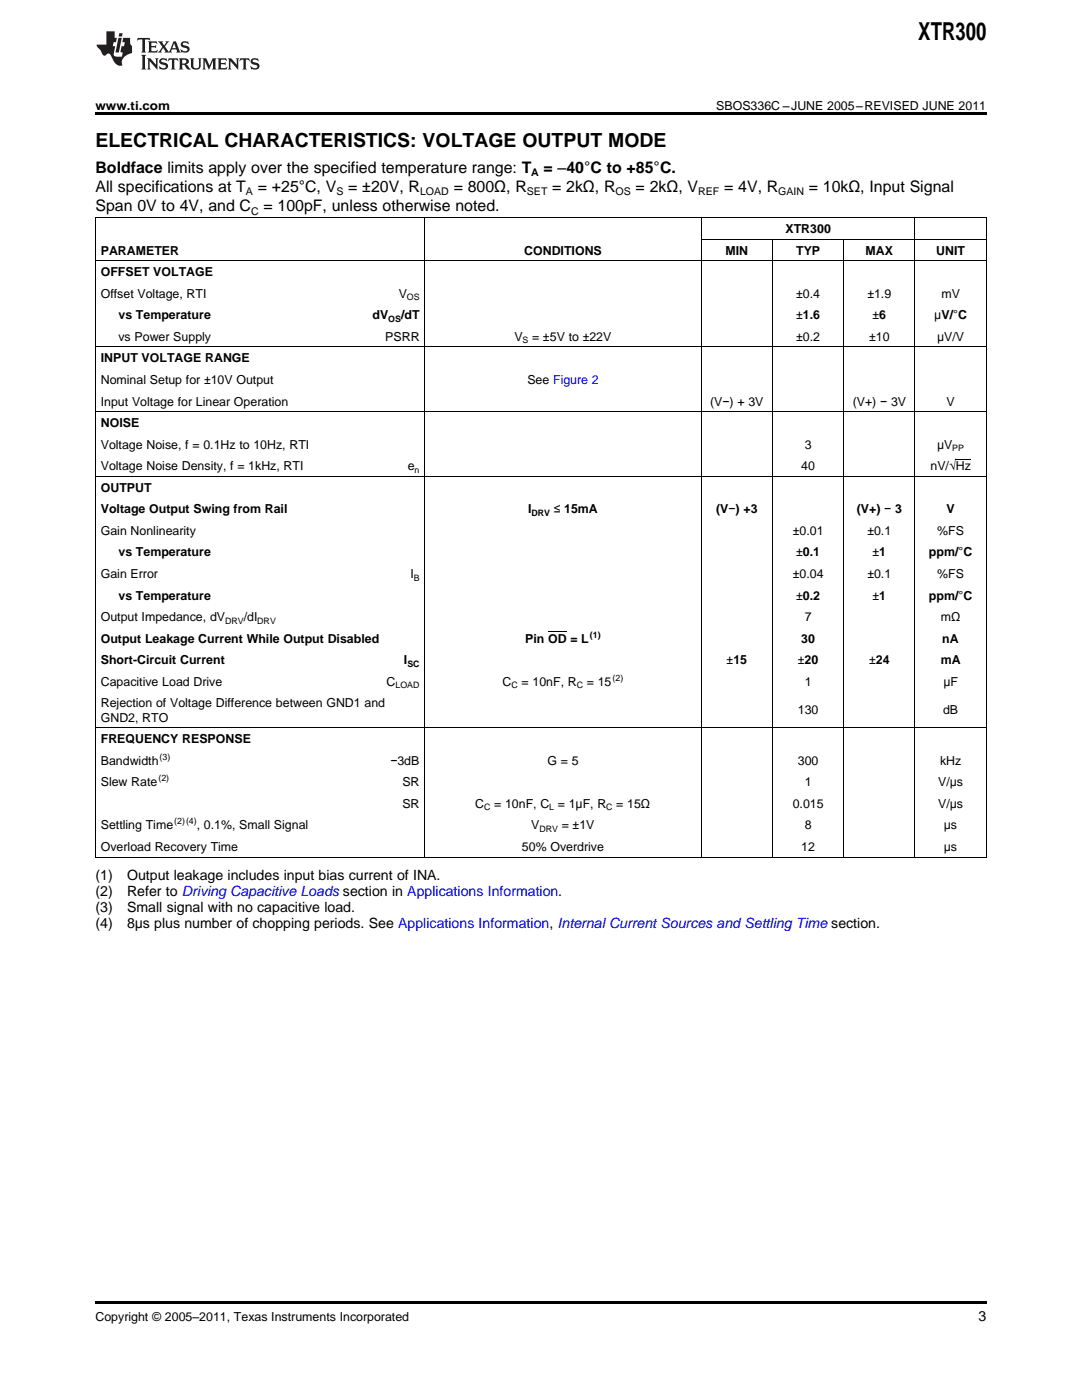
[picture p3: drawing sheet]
<svg xmlns="http://www.w3.org/2000/svg" width="216mm" height="279mm" viewBox="0 0 216 279" stroke-linecap="round" stroke-linejoin="round" font-family="sans-serif">
<defs><g id="words">
<text font-size="4.9" x="183.2" y="7.9">XTR300</text>
<text font-size="3.9" x="19" y="29.3">ELECTRICAL CHARACTERISTICS: VOLTAGE OUTPUT MODE</text>
<g font-size="3.2">
<text x="19" y="34.4">Boldface limits apply over the specified temperature range: T</text>
<text x="108.5" y="34.4">= –40°C to +85°C.</text>
<text x="19" y="38.3">All specifications at T</text>
<text x="51.4" y="38.3">= +25°C, V</text>
<text x="69.5" y="38.3">= ±20V, R</text>
<text x="90.5" y="38.3">= 800Ω, R</text>
<text x="110.2" y="38.3">= 2kΩ, R</text>
<text x="126.8" y="38.3">= 2kΩ, V</text>
<text x="144.5" y="38.3">= 4V, R</text>
<text x="161.4" y="38.3">= 10kΩ, Input Signal</text>
<text x="19" y="42.2">Span 0V to 4V, and C</text>
<text x="52.6" y="42.2">= 100pF, unless otherwise noted.</text>
</g>
<g font-size="2.8">
<text x="19" y="175.7">(1)</text>
<text x="19" y="178.9">(2)</text>
<text x="25.4" y="175.7">Output leakage includes input bias current of INA.</text>
<text x="25.4" y="178.9">Refer to Driving Capacitive Loads section in Applications Information.</text>
<text x="19" y="182">(3)</text>
<text x="19" y="185.2">(4)</text>
<text x="25.4" y="182">Small signal with no capacitive load.</text>
<text x="25.4" y="185.2">8μs plus number of chopping periods. See Applications Information, Internal Current Sources and Settling Time section.</text>
<text x="195.3" y="263.6">3</text>
</g>
<g font-size="2.5">
<text x="19" y="21.9">www.ti.com</text>
<text x="142.9" y="21.9">SBOS336C –JUNE 2005–REVISED JUNE 2011</text>
<text x="156.7" y="46.5">XTR300</text>
<text x="20.1" y="50.8">PARAMETER</text>
<text x="104.6" y="50.8">CONDITIONS</text>
<text x="144.8" y="50.8">MIN</text>
<text x="158.9" y="50.8">TYP</text>
<text x="172.7" y="50.8">MAX</text>
<text x="186.8" y="50.8">UNIT</text>
<text x="20.1" y="55.1">OFFSET VOLTAGE</text>
<text x="20.1" y="59.4">Offset Voltage, RTI</text>
<text x="79.6" y="59.4">V</text>
<text x="158.9" y="59.4">±0.4</text>
<text x="173.1" y="59.4">±1.9</text>
<text x="187.9" y="59.4">mV</text>
<text x="23.6" y="63.7">vs Temperature</text>
<text x="74.3" y="63.7">dV</text>
<text x="80" y="63.7">/dT</text>
<text x="158.9" y="63.7">±1.6</text>
<text x="174.1" y="63.7">±6</text>
<text x="186.4" y="63.7">μV/°C</text>
<text x="23.6" y="68">vs Power Supply</text>
<text x="76.9" y="68">PSRR</text>
<text x="102.7" y="68">V</text>
<text x="106.2" y="68">= ±5V to ±22V</text>
<text x="158.9" y="68">±0.2</text>
<text x="173.4" y="68">±10</text>
<text x="187" y="68">μV/V</text>
<text x="20.1" y="72.3">INPUT VOLTAGE RANGE</text>
<text x="20.1" y="76.6">Nominal Setup for ±10V Output</text>
<text x="105.2" y="76.6">See Figure 2</text>
<text x="20.1" y="80.9">Input Voltage for Linear Operation</text>
<text x="141.7" y="80.9">(V−) + 3V</text>
<text x="170.1" y="80.9">(V+) − 3V</text>
<text x="188.9" y="80.9">V</text>
<text x="20.1" y="85.2">NOISE</text>
<text x="20.1" y="89.5">Voltage Noise, f = 0.1Hz to 10Hz, RTI</text>
<text x="160.6" y="89.5">3</text>
<text x="187" y="89.5">μV</text>
<text x="20.1" y="93.8">Voltage Noise Density, f = 1kHz, RTI</text>
<text x="81.4" y="93.8">e</text>
<text x="159.9" y="93.8">40</text>
<text x="185.7" y="93.8">nV/√Hz</text>
<text x="20.1" y="98.1">OUTPUT</text>
<text x="20.1" y="102.4">Voltage Output Swing from Rail</text>
<text x="20.1" y="106.8">Gain Nonlinearity</text>
<text x="105.4" y="102.4">I</text>
<text x="110.5" y="102.4">≤ 15mA</text>
<text x="142.9" y="102.4">(V−) +3</text>
<text x="158.2" y="106.8">±0.01</text>
<text x="171" y="102.4">(V+) − 3</text>
<text x="173.1" y="106.8">±0.1</text>
<text x="187" y="106.8">%FS</text>
<text x="188.9" y="102.4">V</text>
<text x="23.6" y="111.1">vs Temperature</text>
<text x="158.9" y="111.1">±0.1</text>
<text x="174.1" y="111.1">±1</text>
<text x="185.3" y="111.1">ppm/°C</text>
<text x="20.1" y="115.4">Gain Error</text>
<text x="23.6" y="119.7">vs Temperature</text>
<text x="81.9" y="115.4">I</text>
<text x="158.2" y="115.4">±0.04</text>
<text x="158.9" y="119.7">±0.2</text>
<text x="173.1" y="115.4">±0.1</text>
<text x="174.1" y="119.7">±1</text>
<text x="185.3" y="119.7">ppm/°C</text>
<text x="187" y="115.4">%FS</text>
<text x="20.1" y="124">Output Impedance, dV</text>
<text x="48.6" y="124">/dI</text>
<text x="160.6" y="124">7</text>
<text x="187.7" y="124">mΩ</text>
<text x="20.1" y="128.3">Output Leakage Current While Output Disabled</text>
<text x="104.8" y="128.3">Pin OD = L</text>
<text x="159.9" y="128.3">30</text>
<text x="188" y="128.3">nA</text>
<text x="20.1" y="132.6">Short-Circuit Current</text>
<text x="20.1" y="136.9">Capacitive Load Drive</text>
<text x="77.2" y="136.9">C</text>
<text x="80.6" y="132.6">I</text>
<text x="100.3" y="136.9">C</text>
<text x="104.1" y="136.9">= 10nF, R</text>
<text x="117.1" y="136.9">= 15</text>
<text x="145" y="132.6">±15</text>
<text x="159.2" y="132.6">±20</text>
<text x="160.6" y="136.9">1</text>
<text x="173.4" y="132.6">±24</text>
<text x="187.7" y="132.6">mA</text>
<text x="188.2" y="136.9">μF</text>
<text x="20.1" y="141.2">Rejection of Voltage Difference between GND1 and</text>
<text x="159.2" y="142.6">130</text>
<text x="188.2" y="142.6">dB</text>
<text x="20.1" y="144">GND2, RTO</text>
<text x="20.1" y="148.3">FREQUENCY RESPONSE</text>
<text x="20.1" y="152.6">Bandwidth</text>
<text x="77.9" y="152.6">−3dB</text>
<text x="109.3" y="152.6">G = 5</text>
<text x="159.2" y="152.6">300</text>
<text x="187.6" y="152.6">kHz</text>
<text x="20.1" y="156.9">Slew Rate</text>
<text x="80.3" y="156.9">SR</text>
<text x="80.3" y="161.2">SR</text>
<text x="94.8" y="161.2">C</text>
<text x="98.6" y="161.2">= 10nF, C = 1μF, R</text>
<text x="123" y="161.2">= 15Ω</text>
<text x="158.2" y="161.2">0.015</text>
<text x="160.6" y="156.9">1</text>
<text x="187.2" y="156.9">V/μs</text>
<text x="187.2" y="161.2">V/μs</text>
<text x="20.1" y="165.5">Settling Time</text>
<text x="39.3" y="165.5">, 0.1%, Small Signal</text>
<text x="106" y="165.5">V</text>
<text x="112.1" y="165.5">= ±1V</text>
<text x="160.6" y="165.5">8</text>
<text x="188.3" y="165.5">μs</text>
<text x="20.1" y="169.8">Overload Recovery Time</text>
<text x="104.1" y="169.8">50% Overdrive</text>
<text x="159.9" y="169.8">12</text>
<text x="188.3" y="169.8">μs</text>
<text x="19" y="263.6">Copyright © 2005–2011, Texas Instruments Incorporated</text>
</g>
<g font-size="2.1">
<text x="106" y="35.1">A</text>
<text x="49.1" y="38.9">A</text>
<text x="67.1" y="38.9">S</text>
<text x="83.8" y="38.9">LOAD</text>
<text x="105.1" y="38.9">SET</text>
<text x="122.8" y="38.9">OS</text>
<text x="139.3" y="38.9">REF</text>
<text x="155.3" y="38.9">GAIN</text>
<text x="50.1" y="42.8">C</text>
</g>
<g font-size="1.8">
<text x="81.2" y="59.9">OS</text>
<text x="77.5" y="64.2">OS</text>
<text x="104.3" y="68.5">S</text>
<text x="82.7" y="94.3">n</text>
<text x="190" y="90">PP</text>
<text x="106" y="102.9">DRV</text>
<text x="82.5" y="115.9">B</text>
<text x="44.9" y="124.5">DRV</text>
<text x="51.3" y="124.5">DRV</text>
<text x="117.7" y="127.3">(1)</text>
<text x="78.9" y="137.4">LOAD</text>
<text x="81.3" y="133.1">SC</text>
<text x="102.1" y="137.4">C</text>
<text x="115.1" y="137.4">C</text>
<text x="122.2" y="135.9">(2)</text>
<text x="31.6" y="155.9">(2)</text>
<text x="31.8" y="151.6">(3)</text>
<text x="96.6" y="161.7">C</text>
<text x="109.6" y="161.7">L</text>
<text x="121" y="161.7">C</text>
<text x="34.7" y="164.5">(2)(4)</text>
<text x="107.6" y="166">DRV</text>
</g>
</g></defs>
<g fill="#231f20">
<path d="M27.5 7.6l-.1 .5 .4-.2h.6v.1v2.1l-.2 .4h1l-.3-.4v-2.1l.1-.1h.5l.5 .2-.2-.5zM29.5 8.3l.2 .3v1.5l-.2 .4h1.8l.2-.6a1.04 1.04 0 0 1-1.3 .2v-.7h.6l.3 .2v-.6l-.3 .2h-.6v-.6l.8-.1 .4 .3-.2-.5zM31.5 8.3l.9 1.1-.9 1.1h.8l-.2-.2 .5-.7 .4 .7-.2 .2h1.5l-.1-.2 .1-.4h.9l.1 .4-.2 .2h1l-.3-.3-.7-1.9h-.5l-.9 2-.8-1 .9-1h-.8l.1 .3-.3 .5-.4-.6 .2-.2zM34.7 8.6l.4 1h-.7zM36.3 8.4a.63 .63 0 0 0-.2 .7 .63 .63 0 0 0 .6 .4l.6 .2 .1 .2a.75 .75 0 0 1-.7 .4 .75 .75 0 0 1-.6-.5l.1 .7 .1-.1a1.11 1.11 0 0 0 1.5-.6 1.13 1.13 0 0 0-1.2-.8l-.1-.4a1.04 1.04 0 0 1 1.2 .2l-.2-.5-.1 .1-.5-.2zM28.2 10.9l.2 .4v2.2l-.2 .4h1l-.3-.4v-2.2l.3-.4zM29.3 11.6l.3 .4v1.5l-.3 .4h.8l-.2-.4v-1.3l1.5 1.7v-1.9l.2-.4h-.7l.2 .4v.9l-1.1-1.3zM32 11.8a.62 .62 0 0 0-.2 .7 .62 .62 0 0 0 .6 .4l.6 .1 .1 .3a.76 .76 0 0 1-.7 .3 .76 .76 0 0 1-.6-.4l.1 .7 .1-.1a1.11 1.11 0 0 0 1.5-.6 1.13 1.13 0 0 0-1.2-.8l-.1-.4a1.04 1.04 0 0 1 1.2 .2l-.2-.6-.1 .1-.5-.1zM33.7 11.6l-.2 .6a.61 .61 0 0 1 .8-.3v1.6l-.2 .4h.9l-.2-.4v-1.6a.63 .63 0 0 1 .8 .3l-.2-.6zM35.6 11.6l.3 .4v1.5l-.3 .4h1l-.2-.2v-.8l.5 .2a.76 .76 0 0 0 1.2 .7l-1-1a.58 .58 0 0 0 .6-.5 .58 .58 0 0 0-.5-.6zM36.4 11.9h.1a.45 .45 0 0 1 .5 .1 .45 .45 0 0 1 .1 .5l-.7 .2zM37.9 11.6l.2 .2a2.17 2.17 0 0 0 .3 1.9 .99 .99 0 0 0 1.6-.6v-1.1l.2-.4h-.7l.2 .2a1.92 1.92 0 0 1-.2 1.8 .6 .6 0 0 1-.9-.5v-1.1l.2-.4zM40.4 11.6l.2 .4v1.5l-.2 .4h.7l-.2-.4v-1.4l.8 1.8 .8-1.8v1.4l-.2 .4h.9l-.2-.4v-1.5l.2-.4h-.8l-.6 1.5-.6-1.5zM43.4 11.6l.2 .4v1.5l-.2 .4h1.8l.2-.6a1.04 1.04 0 0 1-1.3 .1v-.6h.5l.4 .2v-.6l-.4 .2h-.5v-.7h.8l.3 .3-.1-.6zM45.5 11.6l.2 .4v1.5l-.2 .4h.7l-.2-.4v-1.3l1.5 1.7v-1.9l.2-.4h-.7l.2 .4v.9l-1.1-1.3zM47.9 11.6l-.1 .6a.61 .61 0 0 1 .8-.3v1.6l-.3 .4h1l-.3-.4 .1-1.6a.63 .63 0 0 1 .7 .3l-.1-.6zM50.2 11.8a.62 .62 0 0 0-.2 .7 .62 .62 0 0 0 .6 .4l.6 .1 .2 .3a.76 .76 0 0 1-.8 .3 .76 .76 0 0 1-.6-.4l.1 .7 .2-.1a1.11 1.11 0 0 0 1.5-.6 1.13 1.13 0 0 0-1.3-.8l-.1-.4a1.04 1.04 0 0 1 1.2 .2l-.1-.6-.2 .1-.5-.1z"/>
<path d="M21.2 6.3v2.6h-1.9l.1 .4 .7 .9a.91 .91 0 0 0 1 .8 .56 .56 0 0 1 .5-.3 .56 .56 0 0 1 .5 .3l.4 .8a1.53 1.53 0 0 0 1.9 1.2 1.54 1.54 0 0 1 1-2.1l.9-.3v-1.4a1.52 1.52 0 0 1-.3-1.6h-1.4l-.2 .8h.5l-.2 .8h-.4l-.2 1v.2l.4 .1-.2 .8a1.93 1.93 0 0 1-1.6-.3l.3-1.8h-.5l.2-.8h.4l.2-.8h-.4v-1.3zM23.6 7.6l-.6 2.9h.7l.6-2.9zM23.8 6.6l-.1 .7h.6l.2-.7z"/>
</g>
<path d="M19 22.5h177.8v.5h-177.8zM19 259.7h177.8v.5h-177.8z" fill="#000"/>
<g fill="none" stroke="#000" stroke-width=".2">
<path d="M19 52h177.8M19 43.4h177.8M19.1 43.5v127.6M84.8 43.5v127.6M139.9 43.5v127.6M139.9 47.7h56.9M154.1 47.8v123.3M168.3 47.8v123.3M182.5 43.5v127.6M196.8 43.5v127.6M19 69.2h177.8M19 95.1h177.8"/>
<path d="M19 82.1h177.8M190.7 91.7h3M109.4 126.1h3.7M19 145.2h177.8M19 171h177.8"/>
</g>
<use href="#words"/>
</svg>
